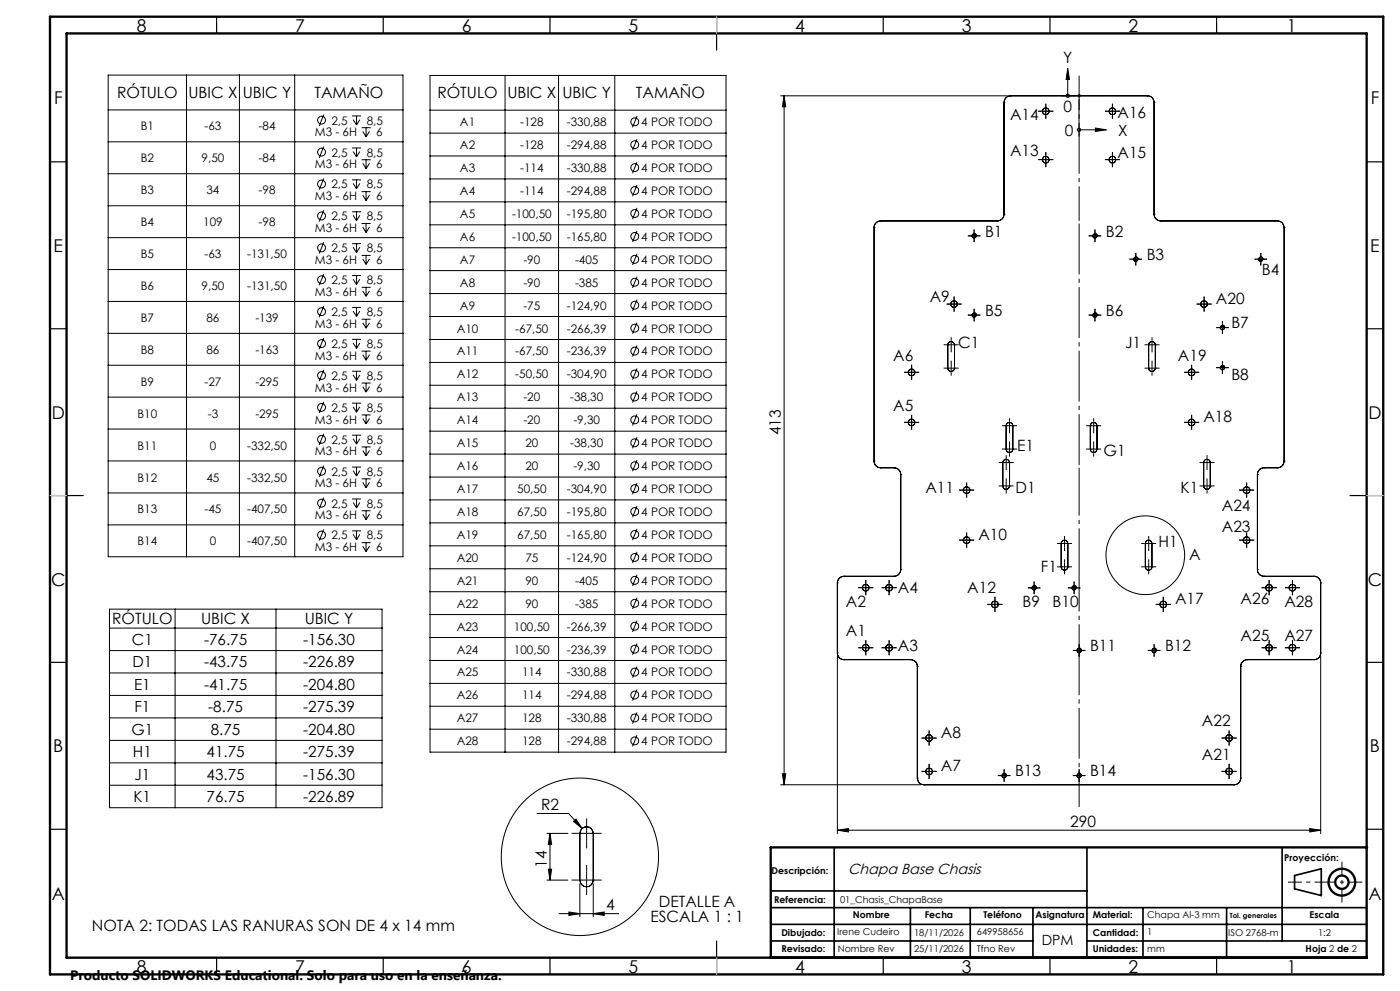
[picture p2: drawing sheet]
<svg xmlns="http://www.w3.org/2000/svg" width="420mm" height="297mm" viewBox="0 0 420 297" stroke-linecap="round" stroke-linejoin="round" font-family="sans-serif">
<defs><g id="words">
<g font-size="5.3">
<text x="41" y="9.5">8</text>
<text x="88.5" y="9.5">7</text>
<text x="138.5" y="9.5">6</text>
<text x="188.5" y="9.5">5</text>
<text x="238.5" y="9.5">4</text>
<text x="288.5" y="9.5">3</text>
<text x="338.5" y="9.5">2</text>
<text x="386" y="9.5">1</text>
<text x="16.2" y="31.3">F</text>
<text x="411.2" y="31.3">F</text>
<text x="16.1" y="75.5">E</text>
<text x="411.1" y="75.5">E</text>
<text x="15.5" y="125.5">D</text>
<text x="410.5" y="125.5">D</text>
<text x="15.4" y="175.5">C</text>
<text x="410.4" y="175.5">C</text>
<text x="16" y="225.5">B</text>
<text x="411" y="225.5">B</text>
<text x="15.5" y="269.8">A</text>
<text x="410.5" y="269.8">A</text>
<text x="41" y="291.5">8</text>
<text x="88.5" y="291.5">7</text>
<text x="138.5" y="291.5">6</text>
<text x="188.5" y="291.5">5</text>
<text x="238.5" y="291.5">4</text>
<text x="288.5" y="291.5">3</text>
<text x="338.5" y="291.5">2</text>
<text x="386" y="291.5">1</text>
</g>
<g font-size="4.7">
<text x="319" y="18.7">Y</text>
<text x="35.1" y="29.3">RÓTULO</text>
<text x="56.5" y="29.3">UBIC X</text>
<text x="72.8" y="29.3">UBIC Y</text>
<text x="94.3" y="29.3">TAMAÑO</text>
<text x="131.2" y="29.4">RÓTULO</text>
<text x="152.2" y="29.4">UBIC X</text>
<text x="168.7" y="29.4">UBIC Y</text>
<text x="190.8" y="29.4">TAMAÑO</text>
<text x="319.1" y="33.4">0</text>
<text x="335.3" y="35.2">A16</text>
<text x="303" y="36.1">A14</text>
<text x="319.4" y="40.6">0</text>
<text x="335.4" y="40.7">X</text>
<text x="303" y="46.6">A13</text>
<text x="335.3" y="47.3">A15</text>
<text x="295.5" y="70.9">B1</text>
<text x="331.8" y="70.9">B2</text>
<text x="344" y="77.9">B3</text>
<text x="378.5" y="82.5">B4</text>
<text x="278.9" y="90.5">A9</text>
<text x="295.5" y="94.7">B5</text>
<text x="331.8" y="94.7">B6</text>
<text x="364.8" y="91.1">A20</text>
<text x="369.4" y="98.4">B7</text>
<text x="287.5" y="104.2">C1</text>
<text x="337.5" y="104.2">J1</text>
<text x="268" y="108.1">A6</text>
<text x="353.4" y="108.1">A19</text>
<text x="369.4" y="114">B8</text>
<text x="268" y="123.1">A5</text>
<text x="234.2" y="130.4" transform="rotate(-90 234.2 130.4)">413</text>
<text x="361" y="126.6">A18</text>
<text x="305.1" y="135.3">E1</text>
<text x="331.1" y="136.6">G1</text>
<text x="277.6" y="147.6">A11</text>
<text x="304.6" y="147.6">D1</text>
<text x="354.2" y="147.6">K1</text>
<text x="366.6" y="153.2">A24</text>
<text x="293.5" y="161.9">A10</text>
<text x="366.6" y="159.5">A23</text>
<text x="347.6" y="163.8">H1</text>
<text x="356.8" y="167.7">A</text>
<text x="312.2" y="171.4">F1</text>
<text x="269.4" y="177.6">A4</text>
<text x="290.2" y="177.6">A12</text>
<text x="253.7" y="182">A2</text>
<text x="306.8" y="182">B9</text>
<text x="315.8" y="182">B10</text>
<text x="352.5" y="181.1">A17</text>
<text x="372.2" y="181">A26</text>
<text x="385.3" y="182">A28</text>
<text x="33.6" y="187.1">RÓTULO</text>
<text x="60.3" y="187.1">UBIC X</text>
<text x="91.4" y="187.1">UBIC Y</text>
<text x="253.7" y="190.6">A1</text>
<text x="269.4" y="195.2">A3</text>
<text x="327" y="195.2">B11</text>
<text x="349.5" y="195.2">B12</text>
<text x="372.2" y="192">A25</text>
<text x="385.3" y="192">A27</text>
<text x="282.3" y="221.2">A8</text>
<text x="360.6" y="217.7">A22</text>
<text x="360.6" y="227.7">A21</text>
<text x="282.3" y="231.2">A7</text>
<text x="304.5" y="232.7">B13</text>
<text x="327" y="232.7">B14</text>
<text x="162.3" y="242.8">R2</text>
<text x="321.1" y="247.8">290</text>
<text x="164" y="260.2" transform="rotate(-90 164 260.2)">14</text>
<text x="181.8" y="272.8">4</text>
<text x="197.7" y="271.7">DETALLE A</text>
<text x="27.6" y="279.1">NOTA 2: TODAS LAS RANURAS SON DE 4 x 14 mm</text>
<text x="195.2" y="276.2">ESCALA 1 : 1</text>
</g>
<g font-size="4.6">
<text x="39.6" y="193.3">C1</text>
<text x="61.2" y="193.3">-76.75</text>
<text x="91" y="193.3">-156.30</text>
<text x="39.7" y="200">D1</text>
<text x="61.2" y="200">-43.75</text>
<text x="91" y="200">-226.89</text>
<text x="40.2" y="206.8">E1</text>
<text x="61.2" y="206.8">-41.75</text>
<text x="91" y="206.8">-204.80</text>
<text x="40.3" y="213.5">F1</text>
<text x="62.5" y="213.5">-8.75</text>
<text x="91" y="213.5">-275.39</text>
<text x="39.4" y="220.2">G1</text>
<text x="63.2" y="220.2">8.75</text>
<text x="91" y="220.2">-204.80</text>
<text x="39.9" y="227">H1</text>
<text x="62" y="227">41.75</text>
<text x="91" y="227">-275.39</text>
<text x="40.3" y="233.7">J1</text>
<text x="62" y="233.7">43.75</text>
<text x="91" y="233.7">-156.30</text>
<text x="40.1" y="240.4">K1</text>
<text x="62" y="240.4">76.75</text>
<text x="91" y="240.4">-226.89</text>
</g>
<text font-size="4.4" x="254.4" y="261.9">Chapa Base Chasis</text>
<text font-size="4.2" x="312.5" y="283.3">DPM</text>
<text font-size="4.1" x="21" y="293.7">Producto SOLIDWORKS Educational. Solo para uso en la enseñanza.</text>
<g font-size="3.5">
<text x="42.2" y="39.1">B1</text>
<text x="61.4" y="39.1">-63</text>
<text x="77.6" y="39.1">-84</text>
<text x="94.5" y="40.9">M3 - 6H</text>
<text x="99.4" y="37.3">2,5</text>
<text x="110" y="37.3">8,5</text>
<text x="112.9" y="40.9">6</text>
<text x="138" y="37.8">A1</text>
<text x="156" y="37.8">-128</text>
<text x="170.1" y="37.8">-330,88</text>
<text x="192.4" y="37.8">4 POR TODO</text>
<text x="99.4" y="46.9">2,5</text>
<text x="110" y="46.9">8,5</text>
<text x="138" y="44.7">A2</text>
<text x="156" y="44.7">-128</text>
<text x="170.1" y="44.7">-294,88</text>
<text x="192.4" y="44.7">4 POR TODO</text>
<text x="42.2" y="48.7">B2</text>
<text x="60.5" y="48.7">9,50</text>
<text x="77.6" y="48.7">-84</text>
<text x="94.5" y="50.4">M3 - 6H</text>
<text x="112.9" y="50.4">6</text>
<text x="138" y="51.6">A3</text>
<text x="156" y="51.6">-114</text>
<text x="170.1" y="51.6">-330,88</text>
<text x="192.4" y="51.6">4 POR TODO</text>
<text x="42.2" y="58.2">B3</text>
<text x="61.9" y="58.2">34</text>
<text x="77.6" y="58.2">-98</text>
<text x="94.5" y="60">M3 - 6H</text>
<text x="99.4" y="56.5">2,5</text>
<text x="110" y="56.5">8,5</text>
<text x="112.9" y="60">6</text>
<text x="138" y="58.4">A4</text>
<text x="156" y="58.4">-114</text>
<text x="170.1" y="58.4">-294,88</text>
<text x="192.4" y="58.4">4 POR TODO</text>
<text x="138" y="65.3">A5</text>
<text x="153.6" y="65.3">-100,50</text>
<text x="170.1" y="65.3">-195,80</text>
<text x="192.4" y="65.3">4 POR TODO</text>
<text x="42.2" y="67.8">B4</text>
<text x="61" y="67.8">109</text>
<text x="77.6" y="67.8">-98</text>
<text x="94.5" y="69.6">M3 - 6H</text>
<text x="99.4" y="66">2,5</text>
<text x="110" y="66">8,5</text>
<text x="112.9" y="69.6">6</text>
<text x="42.2" y="77.4">B5</text>
<text x="61.4" y="77.4">-63</text>
<text x="74.2" y="77.4">-131,50</text>
<text x="99.4" y="75.6">2,5</text>
<text x="110" y="75.6">8,5</text>
<text x="138" y="72.2">A6</text>
<text x="153.6" y="72.2">-100,50</text>
<text x="170.1" y="72.2">-165,80</text>
<text x="192.4" y="72.2">4 POR TODO</text>
<text x="94.5" y="79.1">M3 - 6H</text>
<text x="112.9" y="79.1">6</text>
<text x="138" y="79">A7</text>
<text x="157" y="79">-90</text>
<text x="172.5" y="79">-405</text>
<text x="192.4" y="79">4 POR TODO</text>
<text x="42.2" y="86.9">B6</text>
<text x="60.5" y="86.9">9,50</text>
<text x="74.2" y="86.9">-131,50</text>
<text x="94.5" y="88.7">M3 - 6H</text>
<text x="99.4" y="85.2">2,5</text>
<text x="110" y="85.2">8,5</text>
<text x="112.9" y="88.7">6</text>
<text x="138" y="85.9">A8</text>
<text x="157" y="85.9">-90</text>
<text x="172.5" y="85.9">-385</text>
<text x="192.4" y="85.9">4 POR TODO</text>
<text x="99.4" y="94.7">2,5</text>
<text x="110" y="94.7">8,5</text>
<text x="138" y="92.8">A9</text>
<text x="157" y="92.8">-75</text>
<text x="170.1" y="92.8">-124,90</text>
<text x="192.4" y="92.8">4 POR TODO</text>
<text x="42.2" y="96.5">B7</text>
<text x="61.9" y="96.5">86</text>
<text x="76.6" y="96.5">-139</text>
<text x="94.5" y="98.3">M3 - 6H</text>
<text x="112.9" y="98.3">6</text>
<text x="137" y="99.7">A10</text>
<text x="154.6" y="99.7">-67,50</text>
<text x="170.1" y="99.7">-266,39</text>
<text x="192.4" y="99.7">4 POR TODO</text>
<text x="42.2" y="106.1">B8</text>
<text x="61.9" y="106.1">86</text>
<text x="76.6" y="106.1">-163</text>
<text x="94.5" y="107.8">M3 - 6H</text>
<text x="99.4" y="104.3">2,5</text>
<text x="110" y="104.3">8,5</text>
<text x="112.9" y="107.8">6</text>
<text x="137" y="106.5">A11</text>
<text x="154.6" y="106.5">-67,50</text>
<text x="170.1" y="106.5">-236,39</text>
<text x="192.4" y="106.5">4 POR TODO</text>
<text x="99.4" y="113.9">2,5</text>
<text x="110" y="113.9">8,5</text>
<text x="137" y="113.4">A12</text>
<text x="154.6" y="113.4">-50,50</text>
<text x="170.1" y="113.4">-304,90</text>
<text x="192.4" y="113.4">4 POR TODO</text>
<text x="42.2" y="115.6">B9</text>
<text x="61.4" y="115.6">-27</text>
<text x="76.6" y="115.6">-295</text>
<text x="94.5" y="117.4">M3 - 6H</text>
<text x="112.9" y="117.4">6</text>
<text x="41.3" y="125.2">B10</text>
<text x="62.3" y="125.2">-3</text>
<text x="76.6" y="125.2">-295</text>
<text x="99.4" y="123.4">2,5</text>
<text x="110" y="123.4">8,5</text>
<text x="137" y="120.3">A13</text>
<text x="157" y="120.3">-20</text>
<text x="171" y="120.3">-38,30</text>
<text x="192.4" y="120.3">4 POR TODO</text>
<text x="94.5" y="126.9">M3 - 6H</text>
<text x="112.9" y="126.9">6</text>
<text x="137" y="127.2">A14</text>
<text x="157" y="127.2">-20</text>
<text x="172" y="127.2">-9,30</text>
<text x="192.4" y="127.2">4 POR TODO</text>
<text x="41.3" y="134.7">B11</text>
<text x="62.9" y="134.7">0</text>
<text x="74.2" y="134.7">-332,50</text>
<text x="94.5" y="136.5">M3 - 6H</text>
<text x="99.4" y="133">2,5</text>
<text x="110" y="133">8,5</text>
<text x="112.9" y="136.5">6</text>
<text x="137" y="134">A15</text>
<text x="157.6" y="134">20</text>
<text x="171" y="134">-38,30</text>
<text x="192.4" y="134">4 POR TODO</text>
<text x="99.4" y="142.5">2,5</text>
<text x="110" y="142.5">8,5</text>
<text x="137" y="140.9">A16</text>
<text x="157.6" y="140.9">20</text>
<text x="172" y="140.9">-9,30</text>
<text x="192.4" y="140.9">4 POR TODO</text>
<text x="41.3" y="144.3">B12</text>
<text x="61.9" y="144.3">45</text>
<text x="74.2" y="144.3">-332,50</text>
<text x="94.5" y="146.1">M3 - 6H</text>
<text x="112.9" y="146.1">6</text>
<text x="137" y="147.8">A17</text>
<text x="155.2" y="147.8">50,50</text>
<text x="170.1" y="147.8">-304,90</text>
<text x="192.4" y="147.8">4 POR TODO</text>
<text x="41.3" y="153.9">B13</text>
<text x="61.4" y="153.9">-45</text>
<text x="74.2" y="153.9">-407,50</text>
<text x="94.5" y="155.6">M3 - 6H</text>
<text x="99.4" y="152.1">2,5</text>
<text x="110" y="152.1">8,5</text>
<text x="112.9" y="155.6">6</text>
<text x="137" y="154.6">A18</text>
<text x="155.2" y="154.6">67,50</text>
<text x="170.1" y="154.6">-195,80</text>
<text x="192.4" y="154.6">4 POR TODO</text>
<text x="99.4" y="161.7">2,5</text>
<text x="110" y="161.7">8,5</text>
<text x="137" y="161.5">A19</text>
<text x="155.2" y="161.5">67,50</text>
<text x="170.1" y="161.5">-165,80</text>
<text x="192.4" y="161.5">4 POR TODO</text>
<text x="41.3" y="163.4">B14</text>
<text x="62.9" y="163.4">0</text>
<text x="74.2" y="163.4">-407,50</text>
<text x="94.5" y="165.2">M3 - 6H</text>
<text x="112.9" y="165.2">6</text>
<text x="137" y="168.4">A20</text>
<text x="157.6" y="168.4">75</text>
<text x="170.1" y="168.4">-124,90</text>
<text x="192.4" y="168.4">4 POR TODO</text>
<text x="137" y="175.3">A21</text>
<text x="157.6" y="175.3">90</text>
<text x="172.5" y="175.3">-405</text>
<text x="192.4" y="175.3">4 POR TODO</text>
<text x="137" y="182.1">A22</text>
<text x="157.6" y="182.1">90</text>
<text x="172.5" y="182.1">-385</text>
<text x="192.4" y="182.1">4 POR TODO</text>
<text x="137" y="189">A23</text>
<text x="154.2" y="189">100,50</text>
<text x="170.1" y="189">-266,39</text>
<text x="192.4" y="189">4 POR TODO</text>
<text x="137" y="195.9">A24</text>
<text x="154.2" y="195.9">100,50</text>
<text x="170.1" y="195.9">-236,39</text>
<text x="192.4" y="195.9">4 POR TODO</text>
<text x="137" y="202.7">A25</text>
<text x="156.6" y="202.7">114</text>
<text x="170.1" y="202.7">-330,88</text>
<text x="192.4" y="202.7">4 POR TODO</text>
<text x="137" y="209.6">A26</text>
<text x="156.6" y="209.6">114</text>
<text x="170.1" y="209.6">-294,88</text>
<text x="192.4" y="209.6">4 POR TODO</text>
<text x="137" y="216.5">A27</text>
<text x="156.6" y="216.5">128</text>
<text x="170.1" y="216.5">-330,88</text>
<text x="192.4" y="216.5">4 POR TODO</text>
<text x="137" y="223.4">A28</text>
<text x="156.6" y="223.4">128</text>
<text x="170.1" y="223.4">-294,88</text>
<text x="192.4" y="223.4">4 POR TODO</text>
</g>
<g font-size="2.8">
<text x="231.5" y="261.9">Descripción:</text>
<text x="385.3" y="258">Proyección:</text>
<text x="232.2" y="270.5">Referencia:</text>
<text x="252" y="270.5">01_Chasis_ChapaBase</text>
<text x="255.9" y="275.3">Nombre</text>
<text x="277.4" y="275.3">Fecha</text>
<text x="295" y="275.3">Teléfono</text>
<text x="310.7" y="275.2">Asignatura</text>
<text x="327.8" y="275.3">Material:</text>
<text x="344.2" y="275.2">Chapa Al-3 mm</text>
<text x="392.9" y="275.3">Escala</text>
<text x="234.4" y="280.4">Dibujado:</text>
<text x="251.2" y="280.2">Irene Cudeiro</text>
<text x="274.2" y="280.4">18/11/2026</text>
<text x="293" y="280.2">649958656</text>
<text x="327.8" y="280.5">Cantidad:</text>
<text x="344.2" y="280.4">1</text>
<text x="368.5" y="280.5">ISO 2768-m</text>
<text x="395.4" y="280.5">1:2</text>
<text x="234.4" y="285.4">Revisado:</text>
<text x="251.3" y="285.4">Nombre Rev</text>
<text x="274.2" y="285.4">25/11/2026</text>
<text x="293" y="285.3">Tfno Rev</text>
<text x="327.8" y="285.4">Unidades:</text>
<text x="344.2" y="285.3">mm</text>
<text x="391.7" y="285.3">Hoja 2 de 2</text>
</g>
<text font-size="2.1" x="368.9" y="275.2">Tol. generales</text>
</g></defs>
<g fill="none" stroke="#000" stroke-width=".3">
<path d="M32.5 22.5h88.4v144.4h-88.4zM32.5 32.9h88.4M56 22.5v144.4M71.8 22.5v144.4M88.4 22.5v144.4M97.1 34.4l-1.3 3.3M105.6 34.7h2.7M105.9 35.8l1.1 1.7M107 34.7v2.8M107.9 35.8l-.9 1.7M108.5 38.3h2.7M108.8 39.4l1 1.6"/>
<path d="M109.8 38.3v2.7M110.8 39.4l-1 1.6M129 22.6h88.8v202.8h-88.8zM129 33h88.8M129 39.9h88.8M151.5 22.6v202.8M167.6 22.6v202.8M184.4 22.6v202.8M191.1 34.8l-1.3 3.4M234.2 28.7h68M235.2 28.7l.5 3.3h-1zM235.2 28.7v206.5"/>
<path d="M301.2 30.7h.1M301.2 30.7v33.5M303.2 28.7a1.99 1.99 0 0 0-2 2M303.2 28.7h.1M303.2 28.7h41M320.3 20.5l.6 3.3h-1.1zM320.3 23.8v4.9M323.7 29.7v11.2M323.7 38.9h4.9M328.6 38.4l3.3 .5-3.3 .5zM344.2 28.7a1.99 1.99 0 0 1 2 2M344.2 28.7h.1"/>
<path d="M346.2 30.7h.1M346.2 30.7v33.5M32.5 42.5h88.4M32.5 52.1h88.4M97.1 43.9l-1.3 3.4M97.1 53.5l-1.3 3.3M105.6 44.3h2.7M105.6 53.9h2.7M105.9 45.4l1.1 1.6M105.9 55l1.1 1.6M107 44.3v2.7M107 53.9v2.7"/>
<path d="M107.9 45.4l-.9 1.6M107.9 55l-.9 1.6M108.5 47.9h2.7M108.5 57.4h2.7M108.8 48.9l1 1.6M108.8 58.5l1 1.6M109.8 47.9v2.6M109.8 57.4v2.7M110.8 48.9l-1 1.6M110.8 58.5l-1 1.6M129 46.7h88.8M129 53.6h88.8"/>
<path d="M191.1 41.7l-1.3 3.3M191.1 48.6l-1.3 3.3M191.1 55.4l-1.3 3.4M32.5 61.7h88.4M32.5 71.2h88.4M97.1 63l-1.3 3.4M97.1 72.6l-1.3 3.3M105.6 63.5h2.7M105.6 73h2.7M105.9 64.5l1.1 1.6M105.9 74.1l1.1 1.6M107 63.5v2.6"/>
<path d="M107 73v2.7M107.9 64.5l-.9 1.6M107.9 74.1l-.9 1.6M108.5 67h2.7M108.5 76.5h2.7M108.8 68l1 1.7M108.8 77.6l1 1.6M109.8 67v2.7M109.8 76.5v2.7M110.8 68l-1 1.7M110.8 77.6l-1 1.6M129 60.5h88.8"/>
<path d="M129 67.4h88.8M129 74.3h88.8M191.1 62.3l-1.3 3.4M191.1 69.2l-1.3 3.3M191.1 76.1l-1.3 3.3M262.2 68.2h.1M262.2 68.2v70M264.2 66.2a1.99 1.99 0 0 0-2 2M264.2 66.2h.1M264.2 66.2h35M299.2 66.2h.1M301.2 64.2a1.99 1.99 0 0 1-2 2"/>
<path d="M301.2 64.2h.1M346.2 64.2a2.05 2.05 0 0 0 2 2M346.2 64.2h.1M348.2 66.2h.1M348.2 66.2h35M383.2 66.2a1.99 1.99 0 0 1 2 2M383.2 66.2h.1M385.2 68.2h.1M385.2 68.2v70M32.5 80.8h88.4M32.5 90.3h88.4M32.5 99.9h88.4"/>
<path d="M97.1 82.2l-1.3 3.3M97.1 91.7l-1.3 3.4M105.6 82.6h2.7M105.6 92.1h2.7M105.9 83.7l1.1 1.6M105.9 93.2l1.1 1.6M107 82.6v2.7M107 92.1v2.7M107.9 83.7l-.9 1.6M107.9 93.2l-.9 1.6M108.5 86.1h2.7M108.5 95.7h2.7"/>
<path d="M108.8 87.2l1 1.6M108.8 96.8l1 1.6M109.8 86.1v2.7M109.8 95.7v2.7M110.8 87.2l-1 1.6M110.8 96.8l-1 1.6M129 81.1h88.8M129 88h88.8M129 94.9h88.8M191.1 82.9l-1.3 3.4M191.1 89.8l-1.3 3.4M191.1 96.7l-1.3 3.3"/>
<path d="M32.5 109.5h88.4M32.5 119h88.4M97.1 101.3l-1.3 3.4M97.1 110.8l-1.3 3.4M105.6 101.7h2.7M105.6 111.3h2.7M105.9 102.8l1.1 1.6M105.9 112.4l1.1 1.6M107 101.7v2.7M107 111.3v2.7M107.9 102.8l-.9 1.6M107.9 112.4l-.9 1.6"/>
<path d="M108.5 105.2h2.7M108.5 114.8h2.7M108.8 106.3l1 1.6M108.8 115.9l1 1.6M109.8 105.2v2.7M109.8 114.8v2.7M110.8 106.3l-1 1.6M110.8 115.9l-1 1.6M129 101.7h88.8M129 108.6h88.8M129 115.5h88.8M191.1 103.5l-1.3 3.4"/>
<path d="M191.1 110.4l-1.3 3.4M191.1 117.3l-1.3 3.3M284.3 110.3a1.01 1.01 0 0 0 1 1.1 1.01 1.01 0 0 0 1-1.1M284.3 103.4a1.01 1.01 0 0 1 1-1.1 1.01 1.01 0 0 1 1 1.1M284.3 110.3h.1M284.3 103.4h.1M284.3 103.4v6.9M286.3 103.4h.1M286.3 110.3h.1M286.3 103.4v6.9M344.6 103.4a1.01 1.01 0 0 1 1-1.1 1.01 1.01 0 0 1 1 1.1M344.6 110.3a1.01 1.01 0 0 0 1 1.1 1.01 1.01 0 0 0 1-1.1"/>
<path d="M344.6 110.3h.1M344.6 103.4h.1M344.6 103.4v6.9M346.6 103.4h.1M346.6 110.3h.1M346.6 103.4v6.9M32.5 128.6h88.4M32.5 138.1h88.4M97.1 120.4l-1.3 3.4M97.1 130l-1.3 3.3M97.1 139.6l-1.3 3.3M105.6 120.8h2.7"/>
<path d="M105.6 130.4h2.7M105.6 140h2.7M105.9 121.9l1.1 1.6M105.9 131.5l1.1 1.6M107 120.8v2.7M107 130.4v2.7M107 140v2.7M107.9 121.9l-.9 1.6M107.9 131.5l-.9 1.6M108.5 124.4h2.7M108.5 133.9h2.7M108.8 125.4l1 1.7"/>
<path d="M108.8 135l1 1.6M109.8 124.4v2.7M109.8 133.9v2.7M110.8 125.4l-1 1.7M110.8 135l-1 1.6M129 122.3h88.8M129 129.2h88.8M129 136.1h88.8M191.1 124.1l-1.3 3.4M191.1 131l-1.3 3.4M191.1 137.9l-1.3 3.3M262.2 138.2a1.99 1.99 0 0 0 2 2"/>
<path d="M262.2 138.2h.1M300.8 138.6a1.01 1.01 0 0 1 1.1-.9 1.01 1.01 0 0 1 1 .9M300.8 138.6h.1M300.8 138.6v7.1M301.8 127.6a1.01 1.01 0 0 1 1-1 1.01 1.01 0 0 1 1 1M301.8 134.6a1.01 1.01 0 0 0 1 1 1.01 1.01 0 0 0 1-1M301.8 134.6h.1M301.8 127.6h.1M301.8 127.6v7M302.9 138.6h.1M302.9 138.6v7.1M303.8 127.6h.1"/>
<path d="M303.8 134.6h.1M303.8 127.6v7M327.1 134.6a1.01 1.01 0 0 0 1 1 1.01 1.01 0 0 0 1-1M327.1 127.6a1.01 1.01 0 0 1 1-1 1.01 1.01 0 0 1 1 1M327.1 127.6h.1M327.1 134.6h.1M327.1 127.6v7M329.1 127.6h.1M329.1 134.6h.1M329.1 127.6v7M361.1 138.6a.99 .99 0 0 1 1-.9 .99 .99 0 0 1 1 .9M361.1 138.6h.1"/>
<path d="M361.1 138.6v7.1M363.1 138.6h.1M363.1 138.6v7.1M385.2 138.2a1.99 1.99 0 0 1-2 2M385.2 138.2h.1M32.5 147.7h88.4M32.5 157.3h88.4M97.1 149.1l-1.3 3.4M97.1 158.7l-1.3 3.3M105.6 149.5h2.7M105.6 159.1h2.7M105.9 141l1.1 1.7"/>
<path d="M105.9 150.6l1.1 1.6M107 149.5v2.7M107 159.1v2.7M107.9 141l-.9 1.7M107.9 150.6l-.9 1.6M108.5 143.5h2.7M108.5 153.1h2.7M108.8 144.6l1 1.6M108.8 154.1l1 1.6M109.8 143.5v2.7M109.8 153.1v2.6M110.8 144.6l-1 1.6"/>
<path d="M110.8 154.1l-1 1.6M129 143h88.8M129 149.8h88.8M129 156.7h88.8M191.1 144.8l-1.3 3.3M191.1 151.7l-1.3 3.3M191.1 158.5l-1.3 3.4M264.2 140.2h.1M264.2 140.2h4M268.2 140.2a2.05 2.05 0 0 1 2 2M268.2 140.2h.1M270.2 142.2h.1"/>
<path d="M270.2 142.2v28.5M300.8 145.7a1.01 1.01 0 0 0 1.1 .9 1.01 1.01 0 0 0 1-.9M300.8 145.7h.1M302.9 145.7h.1M361.1 145.7a.99 .99 0 0 0 1 .9 .99 .99 0 0 0 1-.9M361.1 145.7h.1M363.1 145.7h.1M377.2 142.2h.1M377.2 142.2v28.5M379.2 140.2a1.99 1.99 0 0 0-2 2M379.2 140.2h.1M379.2 140.2h4"/>
<path d="M383.2 140.2h.1M105.9 160.2l1.1 1.6M107.9 160.2l-.9 1.6M108.5 162.6h2.7M108.8 163.7l1 1.6M109.8 162.6v2.7M110.8 163.7l-1 1.6M129 163.6h88.8M129 170.5h88.8M129 177.3h88.8M191.1 165.4l-1.3 3.3M191.1 172.3l-1.3 3.3"/>
<path d="M191.1 179.1l-1.3 3.4M251.2 174.7h.1M251.2 174.7v21M253.2 172.7a1.99 1.99 0 0 0-2 2M253.2 172.7h.1M253.2 172.7h15M268.2 172.7h.1M270.2 170.7a2.05 2.05 0 0 1-2 2M270.2 170.7h.1M318.3 162.9a1.01 1.01 0 0 1 1.1-1 1.01 1.01 0 0 1 1 1M318.3 169.9a1.01 1.01 0 0 0 1.1 1 1.01 1.01 0 0 0 1-1M318.3 169.9h.1"/>
<path d="M318.3 162.9h.1M318.3 162.9v7M320.4 162.9h.1M320.4 169.9h.1M320.4 162.9v7M343.6 169.9a.99 .99 0 0 0 1 1 .99 .99 0 0 0 1-1M343.6 162.9a.99 .99 0 0 1 1-1 .99 .99 0 0 1 1 1M343.6 169.9h.1M343.6 162.9h.1M343.6 162.9v7M345.6 169.9h.1M345.6 162.9h.1"/>
<path d="M345.6 162.9v7M377.2 170.7a1.99 1.99 0 0 0 2 2M377.2 170.7h.1M379.2 172.7h.1M379.2 172.7h15M394.2 172.7a1.93 1.93 0 0 1 2 2M394.2 172.7h.1M396.2 174.7h.1M396.2 174.7v21M32.8 182.6h81.8v59.5h-81.8zM32.8 188.2h81.8M32.8 195h81.8"/>
<path d="M52.5 182.6v59.5M82.8 182.6v59.5M129 184.2h88.8M129 191.1h88.8M129 197.9h88.8M191.1 186l-1.3 3.4M191.1 192.9l-1.3 3.3M191.1 199.7l-1.3 3.4M251.2 195.7a1.99 1.99 0 0 0 2 2M251.2 195.7h.1M251.2 196.7v53.1M253.2 197.7h.1"/>
<path d="M253.2 197.7h20M273.2 197.7a1.99 1.99 0 0 1 2 2M273.2 197.7h.1M275.2 199.7h.1M275.2 199.7v33.5M372.2 199.7h.1M372.2 199.7v33.5M374.2 197.7a2.05 2.05 0 0 0-2 2M374.2 197.7h.1M374.2 197.7h20M394.2 197.7h.1M396.2 195.7a1.93 1.93 0 0 1-2 2"/>
<path d="M396.2 195.7h.1M396.2 196.7v53.1M32.8 201.7h81.8M32.8 208.4h81.8M32.8 215.2h81.8M129 204.8h88.8M129 211.7h88.8M129 218.5h88.8M191.1 206.6l-1.3 3.4M191.1 213.5l-1.3 3.3M32.8 221.9h81.8M32.8 228.6h81.8"/>
<path d="M32.8 235.3h81.8M191.1 220.3l-1.3 3.4M234.2 235.2h42M234.7 231.9h1l-.5 3.3zM275.2 233.2a1.99 1.99 0 0 0 2 2M275.2 233.2h.1M277.2 235.2h.1M277.2 235.2h93M370.2 235.2h.1M372.2 233.2a1.99 1.99 0 0 1-2 2M372.2 233.2h.1M161 243.8h9.6l4 4.5"/>
<path d="M164 249.8h6.5M165 249.8l.5 3.3h-1zM165 249.8v14M172 246.2l.8-.7 1.8 2.8zM174 249.8h.1M174 249.8a2.01 2.01 0 0 1 2-2 2.01 2.01 0 0 1 2 2M174 249.8v14M178 249.8h.1M178 249.8v14M251.2 248.8l3.3-.5v1zM251.2 248.8h145M392.9 248.3l3.3 .5-3.3 .5z"/>
<path d="M164 263.8h6.5M164.5 260.5h1l-.5 3.3zM167.6 273.8h18.1M170.7 273.3l3.3 .5-3.3 .6zM174 263.8h.1M174 263.8a2.01 2.01 0 0 0 2 2 2.01 2.01 0 0 0 2-2M174 264.8v10M178 263.8h.1M178 273.8l3.3-.5v1.1zM178 264.8v10"/>
<circle cx="96.5" cy="36" r="1.18"/>
<circle cx="190.4" cy="36.5" r="1.18"/>
<circle cx="313.7" cy="33.4" r="1"/>
<circle cx="320.3" cy="28.7" r=".49"/>
<circle cx="323.7" cy="38.9" r=".49"/>
<circle cx="333.7" cy="33.4" r="1.02"/>
<circle cx="96.5" cy="45.6" r="1.18"/>
<circle cx="96.5" cy="55.2" r="1.17"/>
<circle cx="190.4" cy="57.1" r="1.18"/>
<circle cx="190.4" cy="50.2" r="1.18"/>
<circle cx="190.4" cy="43.4" r="1.17"/>
<circle cx="313.7" cy="47.9" r="1"/>
<circle cx="333.7" cy="47.9" r="1.02"/>
<circle cx="96.5" cy="74.3" r="1.18"/>
<circle cx="96.5" cy="64.7" r="1.17"/>
<circle cx="190.4" cy="70.9" r="1.18"/>
<circle cx="190.4" cy="64" r="1.18"/>
<circle cx="190.4" cy="77.7" r="1.17"/>
<circle cx="292.2" cy="70.7" r=".62"/>
<circle cx="328.5" cy="70.7" r=".63"/>
<circle cx="340.7" cy="77.7" r=".63"/>
<circle cx="378.2" cy="77.7" r=".63"/>
<circle cx="96.5" cy="83.9" r="1.18"/>
<circle cx="96.5" cy="93.4" r="1.18"/>
<circle cx="190.4" cy="84.6" r="1.18"/>
<circle cx="190.4" cy="91.5" r="1.18"/>
<circle cx="190.4" cy="98.4" r="1.18"/>
<circle cx="286.2" cy="91.2" r=".99"/>
<circle cx="292.2" cy="94.5" r=".62"/>
<circle cx="328.5" cy="94.5" r=".63"/>
<circle cx="361.2" cy="91.2" r=".99"/>
<circle cx="361.2" cy="91.1" r="1.01"/>
<circle cx="366.7" cy="98.2" r=".63"/>
<circle cx="96.5" cy="103" r="1.18"/>
<circle cx="96.5" cy="112.5" r="1.18"/>
<circle cx="190.4" cy="119" r="1.18"/>
<circle cx="190.4" cy="105.2" r="1.18"/>
<circle cx="190.4" cy="112.1" r="1.17"/>
<circle cx="273.5" cy="111.6" r="1.01"/>
<circle cx="357.5" cy="111.6" r=".99"/>
<circle cx="366.7" cy="110.2" r=".63"/>
<circle cx="96.5" cy="122.1" r="1.18"/>
<circle cx="96.5" cy="131.7" r="1.18"/>
<circle cx="190.4" cy="125.8" r="1.18"/>
<circle cx="190.4" cy="132.7" r="1.18"/>
<circle cx="190.4" cy="139.6" r="1.17"/>
<circle cx="273.5" cy="126.6" r="1.01"/>
<circle cx="357.5" cy="126.6" r=".99"/>
<circle cx="96.5" cy="150.8" r="1.17"/>
<circle cx="96.5" cy="141.2" r="1.17"/>
<circle cx="190.4" cy="146.4" r="1.18"/>
<circle cx="190.4" cy="153.3" r="1.18"/>
<circle cx="290" cy="146.9" r="1"/>
<circle cx="374" cy="146.9" r="1.01"/>
<circle cx="96.5" cy="160.4" r="1.18"/>
<circle cx="190.4" cy="160.2" r="1.18"/>
<circle cx="190.4" cy="167.1" r="1.18"/>
<circle cx="190.4" cy="173.9" r="1.17"/>
<circle cx="259.7" cy="176.1" r=".99"/>
<circle cx="266.7" cy="176.1" r="1"/>
<circle cx="290" cy="161.9" r="1"/>
<circle cx="310.2" cy="176.2" r=".62"/>
<circle cx="322.2" cy="176.2" r=".63"/>
<circle cx="343.6" cy="166.4" r="11.8"/>
<circle cx="374" cy="161.9" r="1.01"/>
<circle cx="380.7" cy="176.1" r=".99"/>
<circle cx="387.7" cy="176.1" r="1"/>
<circle cx="190.4" cy="194.6" r="1.18"/>
<circle cx="190.4" cy="187.7" r="1.18"/>
<circle cx="190.4" cy="180.8" r="1.18"/>
<circle cx="259.7" cy="194.1" r=".99"/>
<circle cx="266.7" cy="194.1" r="1"/>
<circle cx="298.5" cy="181.1" r="1"/>
<circle cx="323.7" cy="195" r=".62"/>
<circle cx="346.2" cy="195" r=".63"/>
<circle cx="349" cy="181.1" r=".99"/>
<circle cx="380.7" cy="194.1" r=".99"/>
<circle cx="387.7" cy="194.1" r="1"/>
<circle cx="190.4" cy="201.4" r="1.18"/>
<circle cx="190.4" cy="215.2" r="1.18"/>
<circle cx="190.4" cy="208.3" r="1.17"/>
<circle cx="190.4" cy="222" r="1.18"/>
<circle cx="278.7" cy="231.2" r="1.01"/>
<circle cx="278.7" cy="221.2" r="1.02"/>
<circle cx="301.2" cy="232.5" r=".62"/>
<circle cx="323.7" cy="232.5" r=".62"/>
<circle cx="368.7" cy="221.2" r="1"/>
<circle cx="368.7" cy="231.2" r=".99"/>
<circle cx="174" cy="256.8" r="23.6"/>
</g>
<g fill="none" stroke="#000" stroke-width=".7" stroke-linecap="butt">
<circle cx="402.6" cy="264.4" r="4"/>
<circle cx="402.6" cy="264.4" r="2"/>
</g>
<path d="M408.7 264.4h-22.3" fill="none" stroke="#000" stroke-width=".3" stroke-dasharray="6.3 1.3 1.3 1.3" stroke-dashoffset="2.2" stroke-linecap="butt"/>
<path d="M402.6 258.2v12.3" fill="none" stroke="#000" stroke-width=".3" stroke-dasharray="6.3 1.3 1.3 1.3" stroke-dashoffset="2.1" stroke-linecap="butt"/>
<g fill="none" stroke="#000" stroke-width=".35">
<path d="M65 5v5M115 5v5M165 5v5M215 5v10M265 5v5M315 5v5M365 5v5M15 48.5h5M410 48.5h5M15 98.5h5M410 98.5h5M15 148.5h10"/>
<path d="M405 148.5h10M15 198.5h5M410 198.5h5M15 248.5h5M410 248.5h5M65 287v5M115 287v5M165 287v5M215 282v10M265 287v5M315 287v5M365 287v5"/>
</g>
<g fill="none" stroke="#000" stroke-width=".5">
<path d="M250.3 254v33M326.1 254v33M384.6 254v28M231.2 267h94.9M231.2 272h178.9M231.2 277h178.8M273.1 272v15M291.1 272v15M309.9 272v15M342.9 272v15M368 272v15M388.4 262.4l8-2v8l-8-2z"/>
<path d="M231.2 282h78.7M326.1 282h83.9"/>
</g>
<path d="M15 5h400v287h-400zM20 10h390v277h-390zM410.1 254h-178.9v33" fill="none" stroke="#000" stroke-width=".7"/>
<path d="M215 5v5M15 148.5h5M410 148.5h5M215 287v5" fill="none" stroke="#c0c0c0" stroke-width=".35"/>
<path d="M235.2 28.7l.5 3.3h-1zM320.3 20.5l.6 3.3h-1.1zM328.6 38.4l3.3 .5-3.3 .5zM234.7 231.9h1l-.5 3.3zM165 249.8l.5 3.3h-1zM172 246.2l.8-.7 1.8 2.8zM251.2 248.8l3.3-.5v1zM392.9 248.3l3.3 .5-3.3 .5zM164.5 260.5h1l-.5 3.3zM170.7 273.3l3.3 .5-3.3 .6zM178 273.8l3.3-.5v1.1z" fill="#000"/>
<path d="M323.4 28.3l.7 .7M323.4 29l.7-.7M323.7 29.2v-1M324.2 28.7h-1" fill="none" stroke="#000" stroke-width=".3" stroke-dasharray="6.3 1.3 1.3 1.3" stroke-linecap="butt"/>
<g fill="none" stroke="#000" stroke-width=".3" stroke-dasharray="6.3 1.3 1.3 1.3" stroke-dashoffset="6.3" stroke-linecap="butt">
<path d="M292 71.4a.75 .75 0 0 0 1-.7 .75 .75 0 0 0-.8-.8 .75 .75 0 0 0-.7 1M328.3 71.4a.75 .75 0 0 0 .9-.7 .75 .75 0 0 0-.8-.8 .75 .75 0 0 0-.6 1M340.5 78.4a.75 .75 0 0 0 1-.7 .75 .75 0 0 0-.8-.8 .75 .75 0 0 0-.7 1M378 78.4a.75 .75 0 0 0 1-.7 .75 .75 0 0 0-.8-.8 .75 .75 0 0 0-.7 1M292 95.2a.75 .75 0 0 0 1-.7 .75 .75 0 0 0-.8-.8 .75 .75 0 0 0-.7 .9M328.3 95.2a.75 .75 0 0 0 .9-.7 .75 .75 0 0 0-.8-.8 .75 .75 0 0 0-.6 .9M366.5 98.9a.75 .75 0 0 0 1-.7 .75 .75 0 0 0-.8-.8 .75 .75 0 0 0-.7 1M366.5 110.9a.75 .75 0 0 0 1-.7 .75 .75 0 0 0-.8-.8 .75 .75 0 0 0-.7 1M310 176.9a.75 .75 0 0 0 1-.7 .75 .75 0 0 0-.8-.8 .75 .75 0 0 0-.7 1M322 176.9a.75 .75 0 0 0 1-.7 .75 .75 0 0 0-.8-.8 .75 .75 0 0 0-.7 1M323.5 195.7a.75 .75 0 0 0 1-.7 .75 .75 0 0 0-.8-.8 .75 .75 0 0 0-.7 .9M346 195.7a.75 .75 0 0 0 1-.7 .75 .75 0 0 0-.8-.8 .75 .75 0 0 0-.7 .9"/>
<path d="M301 233.2a.75 .75 0 0 0 1-.7 .75 .75 0 0 0-.8-.8 .75 .75 0 0 0-.7 .9M323.5 233.2a.75 .75 0 0 0 1-.7 .75 .75 0 0 0-.8-.8 .75 .75 0 0 0-.7 .9"/>
</g>
<path d="M323.7 66.2v-43.5" fill="none" stroke="#000" stroke-width=".3" stroke-dasharray="15.2 1.3 1.3 1.3" stroke-dashoffset="4.9" stroke-linecap="butt"/>
<path d="M323.7 140.2v-74" fill="none" stroke="#000" stroke-width=".3" stroke-dasharray="15.2 1.3 1.3 1.3" stroke-dashoffset="-.8" stroke-linecap="butt"/>
<path d="M323.7 172.7v-32.5" fill="none" stroke="#000" stroke-width=".3" stroke-dasharray="15.2 1.3 1.3 1.3" stroke-dashoffset=".9" stroke-linecap="butt"/>
<path d="M323.7 197.7v-25M323.7 241.8v-44.1" fill="none" stroke="#000" stroke-width=".3" stroke-dasharray="15.2 1.3 1.3 1.3" stroke-dashoffset="4.6" stroke-linecap="butt"/>
<g fill="none" stroke="#000" stroke-width=".3" stroke-dasharray="15.2 1.3 1.3 1.3" stroke-linecap="butt">
<path d="M312.5 33.3h-1M313.7 33.3h1.3M313.7 33.3v-1.2M313.7 33.3h-1.2M313.7 33.3v1.3M313.7 32.1v-1M313.7 34.6v1M315 33.3h1M332.5 33.3h-1M333.7 33.3h1.3M333.7 33.3v-1.2M333.7 33.3h-1.2"/>
<path d="M333.7 33.3v1.3M333.7 32.1v-1M333.7 34.6v1M335 33.3h1M312.5 47.8h-1M313.7 47.8h1.3M313.7 47.8v-1.2M313.7 47.8h-1.2M313.7 47.8v1.3M313.7 46.6v-1M313.7 49.1v1M315 47.8h1"/>
<path d="M332.5 47.8h-1M333.7 47.8h1.3M333.7 47.8v-1.2M333.7 47.8h-1.2M333.7 47.8v1.3M333.7 46.6v-1M333.7 49.1v1M335 47.8h1M291 70.7h-.6M292.2 70.7h1.3M292.2 70.7v-1.3M292.2 70.7h-1.2"/>
<path d="M292.2 70.7v1.2M292.2 69.4v-.6M292.2 71.9v.7M293.5 70.7h.6M327.2 70.7h-.6M328.5 70.7h1.2M328.5 70.7v-1.3M328.5 70.7h-1.3M328.5 70.7v1.2M328.5 69.4v-.6M328.5 71.9v.7M329.7 70.7h.7"/>
<path d="M339.5 77.7h-.6M340.7 77.7h1.3M340.7 77.7v-1.3M340.7 77.7h-1.2M340.7 77.7v1.2M340.7 76.4v-.6M340.7 78.9v.7M342 77.7h.6M377 77.7h-.6M378.2 77.7h1.3M378.2 77.7v-1.3M378.2 77.7h-1.2"/>
<path d="M378.2 77.7v1.2M378.2 76.4v-.6M378.2 78.9v.7M379.5 77.7h.6M285 91.1h-1M286.2 91.1h1.3M286.2 91.1v-1.2M286.2 91.1h-1.2M286.2 91.1v1.3M286.2 89.9v-1M286.2 92.4v1M287.5 91.1h1"/>
<path d="M291 94.4h-.6M292.2 94.4h1.3M292.2 94.4v-1.2M292.2 94.4h-1.2M292.2 94.4v1.3M292.2 93.2v-.6M292.2 95.7v.6M293.5 94.4h.6M327.2 94.4h-.6M328.5 94.4h1.2M328.5 94.4v-1.2M328.5 94.4h-1.3"/>
<path d="M328.5 94.4v1.3M328.5 93.2v-.6M328.5 95.7v.6M329.7 94.4h.7M360 91.1h-1M361.2 91.1h1.3M361.2 91.1v-1.2M361.2 91.1h-1.2M361.2 91.1v1.3M361.2 89.9v-1M361.2 92.4v1M362.5 91.1h1"/>
<path d="M365.5 98.2h-.6M366.7 98.2h1.3M366.7 98.2v-1.3M366.7 98.2h-1.2M366.7 98.2v1.2M366.7 96.9v-.6M366.7 99.4v.7M368 98.2h.6M272.2 111.6h-1M273.5 111.6h1.2M273.5 111.6v-1.3M273.5 111.6h-1.3"/>
<path d="M273.5 111.6v1.2M273.5 110.3v-1M273.5 112.8v1M274.7 111.6h1M284.1 103.3h-1M284.1 110.3h-1M285.4 103.3h1.2M285.4 103.3v-1.2M285.4 103.3h-1.3M285.4 103.3v1.3M285.4 102.1v-1M285.4 104.6v1"/>
<path d="M285.4 110.3h1.2M285.4 110.3v-1.2M285.4 110.3h-1.3M285.4 110.3v1.3M285.4 109.1v-1M285.4 111.6v1M286.6 103.3h1M286.6 110.3h1M344.4 110.3h-1M344.4 103.3h-1M345.6 110.3h1.3M345.6 110.3v-1.2"/>
<path d="M345.6 110.3h-1.2M345.6 110.3v1.3M345.6 109.1v-1M345.6 111.6v1M345.6 103.3h1.3M345.6 103.3v-1.2M345.6 103.3h-1.2M345.6 103.3v1.3M345.6 102.1v-1M345.6 104.6v1M346.9 110.3h1M346.9 103.3h1"/>
<path d="M356.2 111.6h-1M357.5 111.6h1.2M357.5 111.6v-1.3M357.5 111.6h-1.3M357.5 111.6v1.2M357.5 110.3v-1M357.5 112.8v1M358.7 111.6h1M365.5 110.2h-.6M366.7 110.2h1.3M366.7 110.2v-1.3M366.7 110.2h-1.2"/>
<path d="M366.7 110.2v1.2M366.7 108.9v-.6M366.7 111.4v.7M368 110.2h.6M272.2 126.6h-1M273.5 126.6h1.2M273.5 126.6v-1.3M273.5 126.6h-1.3M273.5 126.6v1.2M273.5 125.3v-1M273.5 127.8v1M274.7 126.6h1"/>
<path d="M300.6 138.6h-1M301.6 127.6h-1M301.6 134.6h-1M301.9 138.6h1.2M301.9 138.6v-1.2M301.9 138.6h-1.3M301.9 138.6v1.3M301.9 137.4v-1M301.9 139.9v1M302.9 127.6h1.2M302.9 127.6v-1.3M302.9 127.6h-1.3"/>
<path d="M302.9 127.6v1.2M302.9 126.3v-1M302.9 128.8v1M302.9 134.6h1.2M302.9 134.6v-1.3M302.9 134.6h-1.3M302.9 134.6v1.2M302.9 133.3v-1M302.9 135.8v1M303.1 138.6h1M304.1 127.6h1M304.1 134.6h1"/>
<path d="M326.9 127.6h-1M326.9 134.6h-1M328.1 127.6h1.3M328.1 127.6v-1.3M328.1 127.6h-1.2M328.1 127.6v1.2M328.1 126.3v-1M328.1 128.8v1M328.1 134.6h1.3M328.1 134.6v-1.3M328.1 134.6h-1.2M328.1 134.6v1.2"/>
<path d="M328.1 133.3v-1M328.1 135.8v1M329.4 127.6h1M329.4 134.6h1M356.2 126.6h-1M357.5 126.6h1.2M357.5 126.6v-1.3M357.5 126.6h-1.3M357.5 126.6v1.2M357.5 125.3v-1M357.5 127.8v1M358.7 126.6h1"/>
<path d="M360.9 138.6h-1M362.1 138.6h1.3M362.1 138.6v-1.2M362.1 138.6h-1.2M362.1 138.6v1.3M362.1 137.4v-1M362.1 139.9v1M363.4 138.6h1M288.7 146.9h-1M290 146.9h1.2M290 146.9v-1.3M290 146.9h-1.3"/>
<path d="M290 146.9v1.2M290 145.6v-1M290 148.1v1M291.2 146.9h1M300.6 145.6h-1M301.9 145.6h1.2M301.9 145.6v-1.2M301.9 145.6h-1.3M301.9 145.6v1.3M301.9 144.4v-1M301.9 146.9v1M303.1 145.6h1"/>
<path d="M360.9 145.6h-1M362.1 145.6h1.3M362.1 145.6v-1.2M362.1 145.6h-1.2M362.1 145.6v1.3M362.1 144.4v-1M362.1 146.9v1M363.4 145.6h1M372.7 146.9h-1M374 146.9h1.2M374 146.9v-1.3M374 146.9h-1.3"/>
<path d="M374 146.9v1.2M374 145.6v-1M374 148.1v1M375.2 146.9h1M258.5 176.1h-1M259.7 176.1h1.3M259.7 176.1v-1.2M259.7 176.1h-1.2M259.7 176.1v1.3M259.7 174.9v-1M259.7 177.4v1M261 176.1h1"/>
<path d="M265.5 176.1h-1M266.7 176.1h1.3M266.7 176.1v-1.2M266.7 176.1h-1.2M266.7 176.1v1.3M266.7 174.9v-1M266.7 177.4v1M268 176.1h1M288.7 161.9h-1M290 161.9h1.2M290 161.9v-1.3M290 161.9h-1.3"/>
<path d="M290 161.9v1.2M290 160.6v-1M290 163.1v1M291.2 161.9h1M298.5 179.9v-1M309 176.2h-.6M310.2 176.2h1.3M310.2 176.2v-1.3M310.2 176.2h-1.2M310.2 176.2v1.2M310.2 174.9v-.6M310.2 177.4v.7"/>
<path d="M311.5 176.2h.6M318.1 162.9h-1M318.1 169.9h-1M319.4 162.9h1.2M319.4 162.9v-1.3M319.4 162.9h-1.3M319.4 162.9v1.2M319.4 161.6v-1M319.4 164.1v1M319.4 169.9h1.2M319.4 169.9v-1.3M319.4 169.9h-1.3"/>
<path d="M319.4 169.9v1.2M319.4 168.6v-1M319.4 171.1v1M320.6 162.9h1M320.6 169.9h1M321 176.2h-.6M322.2 176.2h1.3M322.2 176.2v-1.3M322.2 176.2h-1.2M322.2 176.2v1.2M322.2 174.9v-.6M322.2 177.4v.7"/>
<path d="M323.5 176.2h.6M343.4 162.9h-1M343.4 169.9h-1M344.6 162.9h1.3M344.6 162.9v-1.3M344.6 162.9h-1.2M344.6 162.9v1.2M344.6 161.6v-1M344.6 164.1v1M344.6 169.9h1.3M344.6 169.9v-1.3M344.6 169.9h-1.2"/>
<path d="M344.6 169.9v1.2M344.6 168.6v-1M344.6 171.1v1M345.9 162.9h1M345.9 169.9h1M349 179.9v-1M372.7 161.9h-1M374 161.9h1.2M374 161.9v-1.3M374 161.9h-1.3M374 161.9v1.2M374 160.6v-1"/>
<path d="M374 163.1v1M375.2 161.9h1M379.5 176.1h-1M380.7 176.1h1.3M380.7 176.1v-1.2M380.7 176.1h-1.2M380.7 176.1v1.3M380.7 174.9v-1M380.7 177.4v1M382 176.1h1M386.5 176.1h-1M387.7 176.1h1.3"/>
<path d="M387.7 176.1v-1.2M387.7 176.1h-1.2M387.7 176.1v1.3M387.7 174.9v-1M387.7 177.4v1M389 176.1h1M258.5 194.1h-1M259.7 194.1h1.3M259.7 194.1v-1.2M259.7 194.1h-1.2M259.7 194.1v1.3M259.7 192.9v-1"/>
<path d="M259.7 195.4v1M261 194.1h1M265.5 194.1h-1M266.7 194.1h1.3M266.7 194.1v-1.2M266.7 194.1h-1.2M266.7 194.1v1.3M266.7 192.9v-1M266.7 195.4v1M268 194.1h1M297.2 181.1h-1M298.5 181.1h1.2"/>
<path d="M298.5 181.1v-1.2M298.5 181.1h-1.3M298.5 181.1v1.3M298.5 182.4v1M299.7 181.1h1M322.5 194.9h-.6M323.7 194.9h1.3M323.7 194.9v-1.2M323.7 194.9h-1.2M323.7 194.9v1.3M323.7 193.7v-.6M323.7 196.2v.6"/>
<path d="M325 194.9h.6M345 194.9h-.6M346.2 194.9h1.3M346.2 194.9v-1.2M346.2 194.9h-1.2M346.2 194.9v1.3M346.2 193.7v-.6M346.2 196.2v.6M347.5 194.9h.6M347.7 181.1h-1M349 181.1h1.2M349 181.1v-1.2"/>
<path d="M349 181.1h-1.3M349 181.1v1.3M349 182.4v1M350.2 181.1h1M379.5 194.1h-1M380.7 194.1h1.3M380.7 194.1v-1.2M380.7 194.1h-1.2M380.7 194.1v1.3M380.7 192.9v-1M380.7 195.4v1M382 194.1h1"/>
<path d="M386.5 194.1h-1M387.7 194.1h1.3M387.7 194.1v-1.2M387.7 194.1h-1.2M387.7 194.1v1.3M387.7 192.9v-1M387.7 195.4v1M389 194.1h1M278.7 219.9v-1M368.7 219.9v-1M277.5 231.2h-1M277.5 221.2h-1"/>
<path d="M278.7 231.2h1.3M278.7 231.2v-1.3M278.7 231.2h-1.2M278.7 231.2v1.2M278.7 229.9v-1M278.7 232.4v1M278.7 221.2h1.3M278.7 221.2v-1.3M278.7 221.2h-1.2M278.7 221.2v1.2M278.7 222.4v1M280 231.2h1"/>
<path d="M280 221.2h1M300 232.4h-.6M301.2 232.4h1.3M301.2 232.4v-1.2M301.2 232.4h-1.2M301.2 232.4v1.3M301.2 231.2v-.6M301.2 233.7v.6M302.5 232.4h.6M322.5 232.4h-.6M323.7 232.4h1.3M323.7 232.4v-1.2"/>
<path d="M323.7 232.4h-1.2M323.7 232.4v1.3M323.7 231.2v-.6M323.7 233.7v.6M325 232.4h.6M367.5 231.2h-1M367.5 221.2h-1M368.7 231.2h1.3M368.7 231.2v-1.3M368.7 231.2h-1.2M368.7 231.2v1.2M368.7 229.9v-1"/>
<path d="M368.7 232.4v1M368.7 221.2h1.3M368.7 221.2v-1.3M368.7 221.2h-1.2M368.7 221.2v1.2M368.7 222.4v1M370 231.2h1M370 221.2h1M173.5 249.8h-2M176 249.8v-2.5M176 249.8h-2.5M176 249.8v2.5"/>
<path d="M176 249.8h2.5M176 247.3v-2M176 252.3v2M178.5 249.8h2M173.5 263.8h-2M176 263.8v-2.5M176 263.8h-2.5M176 263.8v2.5M176 263.8h2.5M176 261.3v-2M176 266.3v2M178.5 263.8h2"/>
</g>
<use href="#words"/>
</svg>
